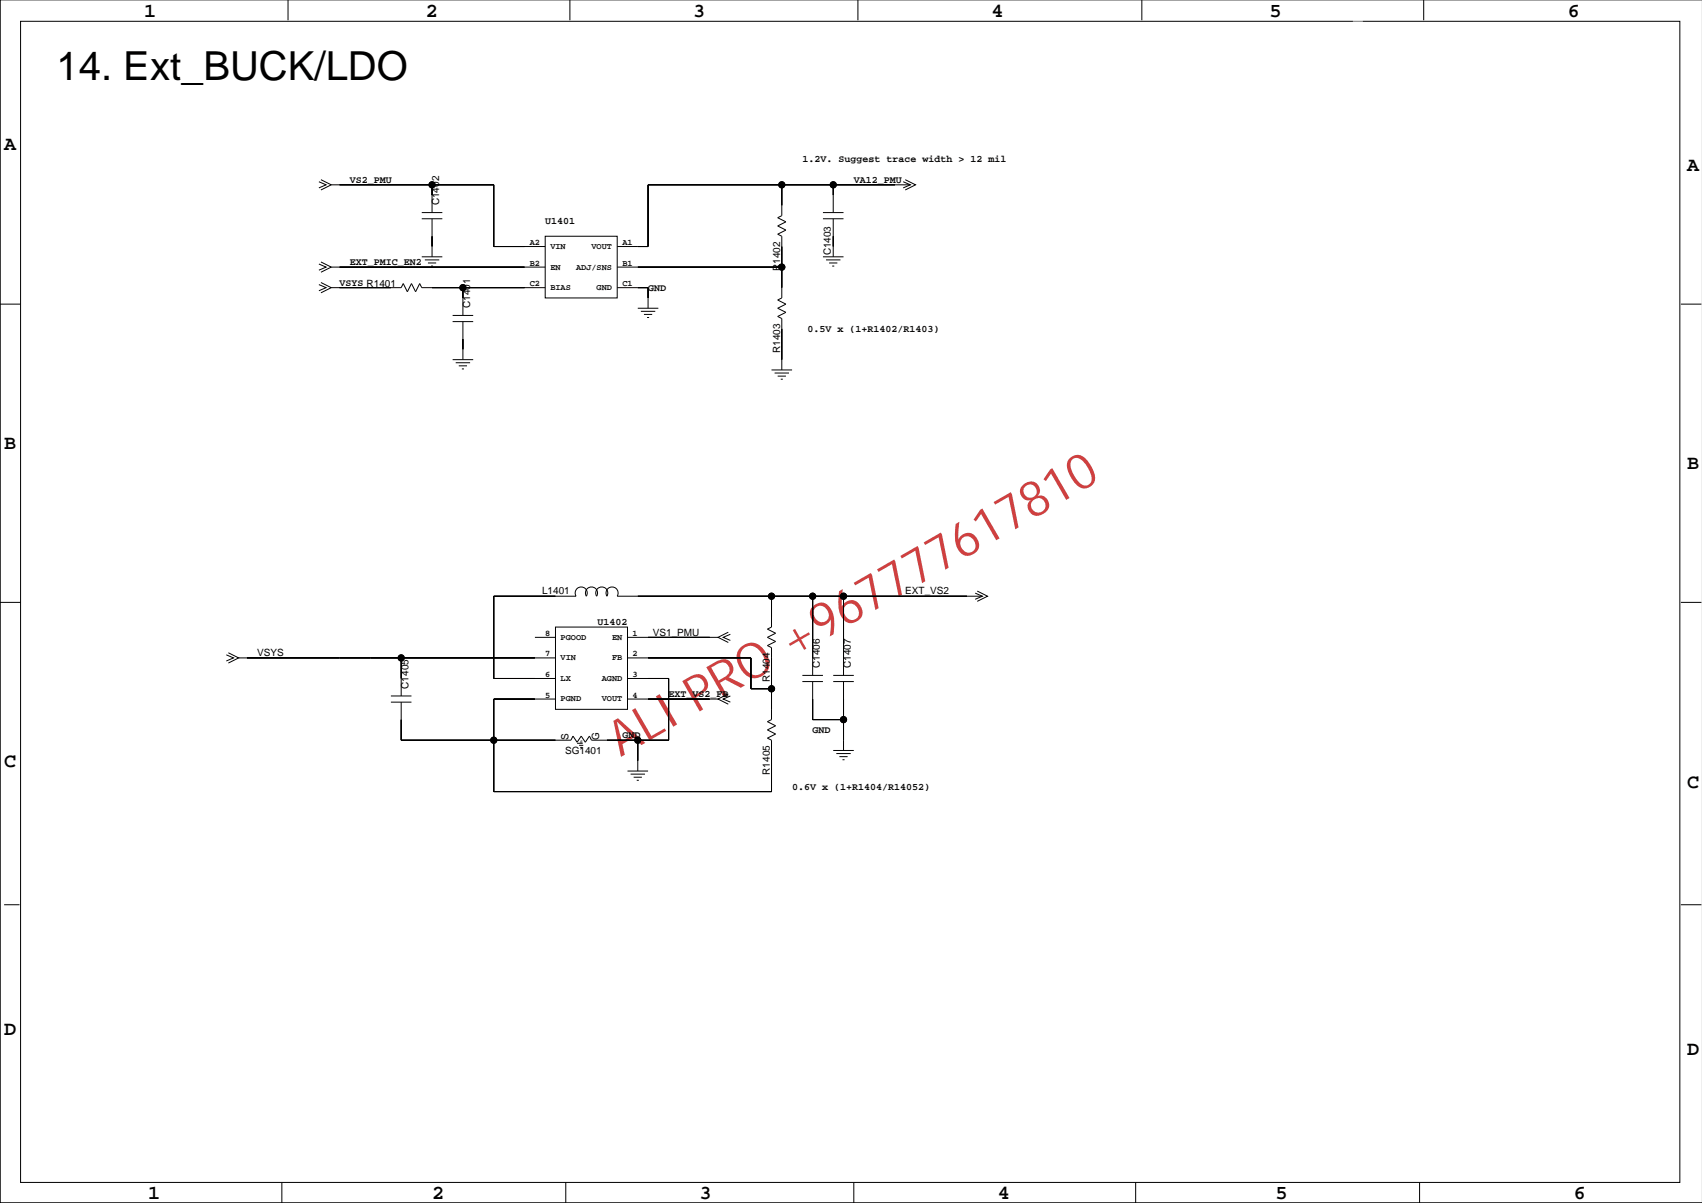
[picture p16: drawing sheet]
<svg xmlns="http://www.w3.org/2000/svg" width="420mm" height="297mm" viewBox="0 0 420 297" stroke-linecap="round" stroke-linejoin="round" font-family="sans-serif">
<defs><g id="words">
<text font-size="12.2" fill="#bf0000" x="153.2" y="187" transform="rotate(-30 153.2 187)">ALI PRO +967777617810</text>
<text font-size="9.9" x="14" y="19.8">14. Ext_BUCK/LDO</text>
<g font-size="4.9">
<text x="35.6" y="4.1">1</text>
<text x="105.1" y="4.1">2</text>
<text x="171.2" y="4.1">3</text>
<text x="244.8" y="4.1">4</text>
<text x="313.4" y="4.1">5</text>
<text x="387" y="4.1">6</text>
<text x="1" y="37.1">A</text>
<text x="416.5" y="42.2">A</text>
<text x="1" y="110.8">B</text>
<text x="416.5" y="115.9">B</text>
<text x="1" y="189.5">C</text>
<text x="416.5" y="194.6">C</text>
<text x="1" y="255.5">D</text>
<text x="416.5" y="260.6">D</text>
<text x="36.6" y="296.2">1</text>
<text x="106.7" y="296.2">2</text>
<text x="172.7" y="296.2">3</text>
<text x="246.3" y="296.2">4</text>
<text x="314.9" y="296.2">5</text>
<text x="388.5" y="296.2">6</text>
</g>
<g font-size="2.5">
<text x="198.1" y="40.1">1.2V. Suggest trace width &gt; 12 mil</text>
<text x="86.3" y="45.2">VS2_PMU</text>
<text x="210.8" y="45.2">VA12_PMU</text>
<text x="108.4" y="50.7" transform="rotate(-90 108.4 50.7)">C1402</text>
<text x="134.6" y="55.4">U1401</text>
<text x="86.3" y="65.5">EXT_PMIC_EN2</text>
<text x="205.1" y="63.1" transform="rotate(-90 205.1 63.1)">C1403</text>
<text x="83.8" y="70.6">VSYS R1401</text>
<text x="160" y="71.9">GND</text>
<text x="192.6" y="66.9" transform="rotate(-90 192.6 66.9)">R1402</text>
<text x="116" y="76.1" transform="rotate(-90 116 76.1)">C1401</text>
<text x="199.3" y="82">0.5V x (1+R1402/R1403)</text>
<text x="192.6" y="87.2" transform="rotate(-90 192.6 87.2)">R1403</text>
<text x="133.8" y="146.8">L1401</text>
<text x="223.5" y="146.8">EXT_VS2</text>
<text x="147.5" y="154.4">U1402</text>
<text x="161.2" y="156.9">VS1_PMU</text>
<text x="63.5" y="162">VSYS</text>
<text x="202.4" y="165" transform="rotate(-90 202.4 165)">C1406</text>
<text x="210" y="165" transform="rotate(-90 210 165)">C1407</text>
<text x="100.8" y="170.1" transform="rotate(-90 100.8 170.1)">C1405</text>
<text x="165.1" y="172.2">EXT_VS2_FB</text>
<text x="190.1" y="168.5" transform="rotate(-90 190.1 168.5)">R1404</text>
<text x="140.3" y="182.8" transform="rotate(-90 140.3 182.8)">S</text>
<text x="147.9" y="182.8" transform="rotate(-90 147.9 182.8)">G</text>
<text x="153.6" y="182.3">GND</text>
<text x="200.6" y="181.1">GND</text>
<text x="139.5" y="186.1">SG1401</text>
<text x="190.1" y="191.3" transform="rotate(-90 190.1 191.3)">R1405</text>
<text x="195.5" y="195">0.6V x (1+R1404/R14052)</text>
</g>
<g font-size="2.1">
<text x="130.8" y="65.6">B2</text>
<text x="130.8" y="60.5">A2</text>
<text x="135.9" y="61.5">VIN</text>
<text x="146" y="61.5">VOUT</text>
<text x="153.6" y="65.6">B1</text>
<text x="153.6" y="60.5">A1</text>
<text x="130.8" y="70.7">C2</text>
<text x="135.9" y="66.5">EN</text>
<text x="135.9" y="71.6">BIAS</text>
<text x="142.2" y="66.5">ADJ/SNS</text>
<text x="147.3" y="71.6">GND</text>
<text x="153.6" y="70.7">C1</text>
<text x="134.6" y="157">8</text>
<text x="138.4" y="158">PGOOD</text>
<text x="151.1" y="158">EN</text>
<text x="156.2" y="157">1</text>
<text x="134.6" y="162.1">7</text>
<text x="134.6" y="167.2">6</text>
<text x="138.4" y="163">VIN</text>
<text x="151.1" y="163">FB</text>
<text x="156.2" y="167.2">3</text>
<text x="156.2" y="162.1">2</text>
<text x="134.6" y="172.2">5</text>
<text x="138.4" y="173.2">PGND</text>
<text x="138.4" y="168.1">LX</text>
<text x="148.6" y="168.1">AGND</text>
<text x="148.6" y="173.2">VOUT</text>
<text x="156.2" y="172.2">4</text>
</g>
<text font-size="1.1" x="143.2" y="183.3">S</text>
</g></defs>
<g fill="none" stroke="#000" stroke-width=".25">
<path d="M0 -.1v297.1h420.2M71.1 -.1v5.1M140.7 -.1v5.1M211.8 -.1v5.1M281.9 -.1v5.1M351.5 -.1v5.1M5.1 5.3h409.6v286.7h-409.6zM78.7 44.9l1.8 .7-1.8 .8M79.2 44.4l2.6 1.2-2.6 1.3M81.8 45.6h40.1v15.3h12.7M104.1 54h5.1M104.1 52.5h5.1"/>
<path d="M106.7 45.6v6.9M106.7 54v9.4M134.6 58.3h17.8v15.3h-17.8zM193 45.6v7.7l-1 .5 2 1-2 1 2 1-2 1 1 .5v15.3l-1 .5 2 1-2 1 2 1-2 1 1 .5v12.7M203.2 54h5M203.2 52.5h5M205.7 45.6v6.9M205.7 54v9.4M223 44.9l1.7 .7-1.7 .8M223.5 44.4l2.5 1.2-2.5 1.3M224.7 45.6h-64.7v15.3h-7.6M0 75.1h5.1"/>
<path d="M78.7 65.2l1.8 .8-1.8 .7M78.7 70.3l1.8 .7-1.8 .8M79.2 64.7l2.6 1.3-2.6 1.2M79.2 69.8l2.6 1.2-2.6 1.3M81.8 66h52.8M81.8 71h17.2l.5-1 1.1 2 1-2 1 2 1-2 .5 1h30.5M104.1 63.4h5.1M104.9 64.2h3.5M105.6 64.9h2.1M106.4 65.7h.5M111.7 77.9h5.1M111.7 79.4h5.1"/>
<path d="M114.3 71v6.9M114.3 79.4v9.4M152.4 66h40.6M152.4 71h7.6v5.1M157.4 76.1h5.1M158.2 76.9h3.6M159 77.6h2M159.7 78.4h.5M203.2 63.4h5M203.9 64.2h3.6M204.7 64.9h2M205.4 65.7h.5"/>
<path d="M414.9 75.1h5.1M111.7 88.8h5.1M112.5 89.6h3.6M113.3 90.3h2M114 91.1h.5M190.5 91.3h5M191.2 92.1h3.6M192 92.9h2M192.7 93.6h.5M0 148.7h5.1M132.1 157.4h5M137.1 154.8h17.8v20.3h-17.8z"/>
<path d="M154.9 157.4h22.4M179.8 156.1l-2.5 1.3 2.5 1.2M180.3 156.6l-1.8 .8 1.8 .7M190.5 147.2v7.6l-1.1 .5 2.1 1.1-2.1 1 2.1 1-2.1 1 1.1 .5v17.8l-1.1 .5 2.1 1-2.1 1 2.1 1-2.1 1.1 1.1 .5v12.7h-68.6v-22.9h15.2M200.6 147.2v19.6M208.2 147.2v19.6M240.7 146.5l1.8 .7-1.8 .8M241.2 145.9l2.6 1.3-2.6 1.3M242.5 147.2h-90.1a1.5 1.5 0 0 0-1.3-2.3 1.5 1.5 0 0 0-1.3 2.3 1.5 1.5 0 0 0-1.2-2.3 1.5 1.5 0 0 0-1.3 2.3 1.5 1.5 0 0 0-1.3-2.3 1.5 1.5 0 0 0-1.3 2.3 1.5 1.5 0 0 0-1.2-2.3 1.5 1.5 0 0 0-1.3 2.3h-20.3v20.3h15.2M414.9 148.7h5.1M55.9 161.7l1.7 .7-1.7 .8M56.4 161.2l2.5 1.2-2.5 1.3"/>
<path d="M58.9 162.4h78.2M96.5 171.8h5.1M96.5 173.4h5.1M99 162.4v9.4M154.9 167.5h10.2v15.3h-19.1l-.5-1.1-1 1.6-1-1.6-1 1.6-1.1-1.6-.5 1.1h-41.9v-9.4M154.9 162.4h30.5v7.7h5.1M154.9 172.6h22.4M179.8 171.3l-2.5 1.3 2.5 1.3M180.3 171.8l-1.8 .8 1.8 .8M198.1 166.8h5.1M198.1 168.3h5.1M200.6 168.3v9.4h7.6"/>
<path d="M205.7 166.8h5.1M205.7 168.3h5.1M208.2 168.3v17M142.5 183.5h1.4M143 184h1M143.2 184.5h.5M154.9 190.4h5.1M155.7 191.1h3.5M156.4 191.9h2.1M157.2 192.7h.5M157.4 182.8v7.6M205.7 185.3h5.1"/>
<path d="M206.5 186.1h3.5M207.2 186.8h2M208 187.6h.5M1 223.4h3.8M414.9 223.4h5.1M69.6 292v5M139.7 292v5M210.8 292v5M280.4 292v5M350.4 292v5"/>
<circle cx="106.7" cy="45.6" r=".76"/>
<circle cx="193" cy="45.6" r=".76"/>
<circle cx="205.7" cy="45.6" r=".76"/>
<circle cx="114.3" cy="71" r=".76"/>
<circle cx="193" cy="66" r=".76"/>
<circle cx="190.5" cy="147.2" r=".76"/>
<circle cx="200.6" cy="147.2" r=".76"/>
<circle cx="208.2" cy="147.2" r=".76"/>
<circle cx="99" cy="162.4" r=".76"/>
<circle cx="190.5" cy="170.1" r=".76"/>
<circle cx="208.2" cy="177.7" r=".76"/>
<circle cx="121.9" cy="182.8" r=".76"/>
<circle cx="157.4" cy="182.8" r=".76"/>
</g>
<g fill="#000" stroke="#000" stroke-width=".25">
<path d="M106.7 58.3v2.6z" fill-rule="evenodd"/>
<path d="M83.8 45.6h22.9z" fill-rule="evenodd"/>
<path d="M106.7 45.6v2.6z" fill-rule="evenodd"/>
<path d="M106.7 45.6h15.2z" fill-rule="evenodd"/>
<path d="M121.9 45.6v15.3z" fill-rule="evenodd"/>
<path d="M160 45.6v15.3z" fill-rule="evenodd"/>
<path d="M193 45.6v5.1z" fill-rule="evenodd"/>
<path d="M160 45.6h33z" fill-rule="evenodd"/>
<path d="M205.7 58.3v2.6z" fill-rule="evenodd"/>
<path d="M205.7 45.6v2.6z" fill-rule="evenodd"/>
<path d="M193 45.6h12.7z" fill-rule="evenodd"/>
<path d="M205.7 45.6h15.2z" fill-rule="evenodd"/>
<path d="M83.8 71h12.7z" fill-rule="evenodd"/>
<path d="M114.3 71v2.6z" fill-rule="evenodd"/>
<path d="M106.7 71h7.6z" fill-rule="evenodd"/>
<path d="M121.9 60.9h7.6z" fill-rule="evenodd"/>
<path d="M114.3 71h15.2z" fill-rule="evenodd"/>
<path d="M83.8 66h45.7z" fill-rule="evenodd"/>
<path d="M160 71v2.6z" fill-rule="evenodd"/>
<path d="M157.4 71h2.6z" fill-rule="evenodd"/>
<path d="M157.4 60.9h2.6z" fill-rule="evenodd"/>
<path d="M193 60.9v5.1z" fill-rule="evenodd"/>
<path d="M193 66v5z" fill-rule="evenodd"/>
<path d="M157.4 66h35.6z" fill-rule="evenodd"/>
<path d="M114.3 83.7v2.6z" fill-rule="evenodd"/>
<path d="M193 81.2v7.6z" fill-rule="evenodd"/>
<path d="M121.9 147.2v20.3z" fill-rule="evenodd"/>
<path d="M121.9 147.2h15.2z" fill-rule="evenodd"/>
<path d="M160 157.4h15.2z" fill-rule="evenodd"/>
<path d="M190.5 147.2v5.1z" fill-rule="evenodd"/>
<path d="M157.4 147.2h33.1z" fill-rule="evenodd"/>
<path d="M200.6 147.2v15.2z" fill-rule="evenodd"/>
<path d="M190.5 147.2h10.1z" fill-rule="evenodd"/>
<path d="M208.2 147.2v15.2z" fill-rule="evenodd"/>
<path d="M200.6 147.2h7.6z" fill-rule="evenodd"/>
<path d="M208.2 147.2h30.5z" fill-rule="evenodd"/>
<path d="M60.9 162.4h22.9z" fill-rule="evenodd"/>
<path d="M83.8 162.4h7.6z" fill-rule="evenodd"/>
<path d="M99 162.4v5.1z" fill-rule="evenodd"/>
<path d="M91.4 162.4h7.6z" fill-rule="evenodd"/>
<path d="M99 177.7v5.1z" fill-rule="evenodd"/>
<path d="M121.9 172.6v10.2z" fill-rule="evenodd"/>
<path d="M99 162.4h33.1z" fill-rule="evenodd"/>
<path d="M121.9 167.5h10.2z" fill-rule="evenodd"/>
<path d="M121.9 172.6h10.2z" fill-rule="evenodd"/>
<path d="M160 167.5h5.1z" fill-rule="evenodd"/>
<path d="M165.1 167.5v15.3z" fill-rule="evenodd"/>
<path d="M160 172.6h15.2z" fill-rule="evenodd"/>
<path d="M160 162.4h25.4z" fill-rule="evenodd"/>
<path d="M185.4 162.4v7.7z" fill-rule="evenodd"/>
<path d="M190.5 170.1v5z" fill-rule="evenodd"/>
<path d="M190.5 162.4v7.7z" fill-rule="evenodd"/>
<path d="M185.4 170.1h5.1z" fill-rule="evenodd"/>
<path d="M200.6 172.6v5.1z" fill-rule="evenodd"/>
<path d="M208.2 177.7v5.1z" fill-rule="evenodd"/>
<path d="M208.2 172.6v5.1z" fill-rule="evenodd"/>
<path d="M200.6 177.7h7.6z" fill-rule="evenodd"/>
<path d="M121.9 182.8v12.7z" fill-rule="evenodd"/>
<path d="M99 182.8h22.9z" fill-rule="evenodd"/>
<path d="M121.9 182.8h15.2z" fill-rule="evenodd"/>
<path d="M157.4 182.8v5z" fill-rule="evenodd"/>
<path d="M149.8 182.8h7.6z" fill-rule="evenodd"/>
<path d="M157.4 182.8h7.7z" fill-rule="evenodd"/>
<path d="M190.5 185.3v10.2z" fill-rule="evenodd"/>
<path d="M121.9 195.5h68.6z" fill-rule="evenodd"/>
<circle cx="106.7" cy="45.6" r=".76"/>
<circle cx="193" cy="45.6" r=".76"/>
<circle cx="205.7" cy="45.6" r=".76"/>
<circle cx="114.3" cy="71" r=".76"/>
<circle cx="193" cy="66" r=".76"/>
<circle cx="190.5" cy="147.2" r=".76"/>
<circle cx="200.6" cy="147.2" r=".76"/>
<circle cx="208.2" cy="147.2" r=".76"/>
<circle cx="99" cy="162.4" r=".76"/>
<circle cx="190.5" cy="170.1" r=".76"/>
<circle cx="208.2" cy="177.7" r=".76"/>
<circle cx="121.9" cy="182.8" r=".76"/>
<circle cx="157.4" cy="182.8" r=".76"/>
</g>
<path d="M334 3.4h2.4v30.3h-2.4z" fill="#fff"/>
<use href="#words"/>
</svg>
